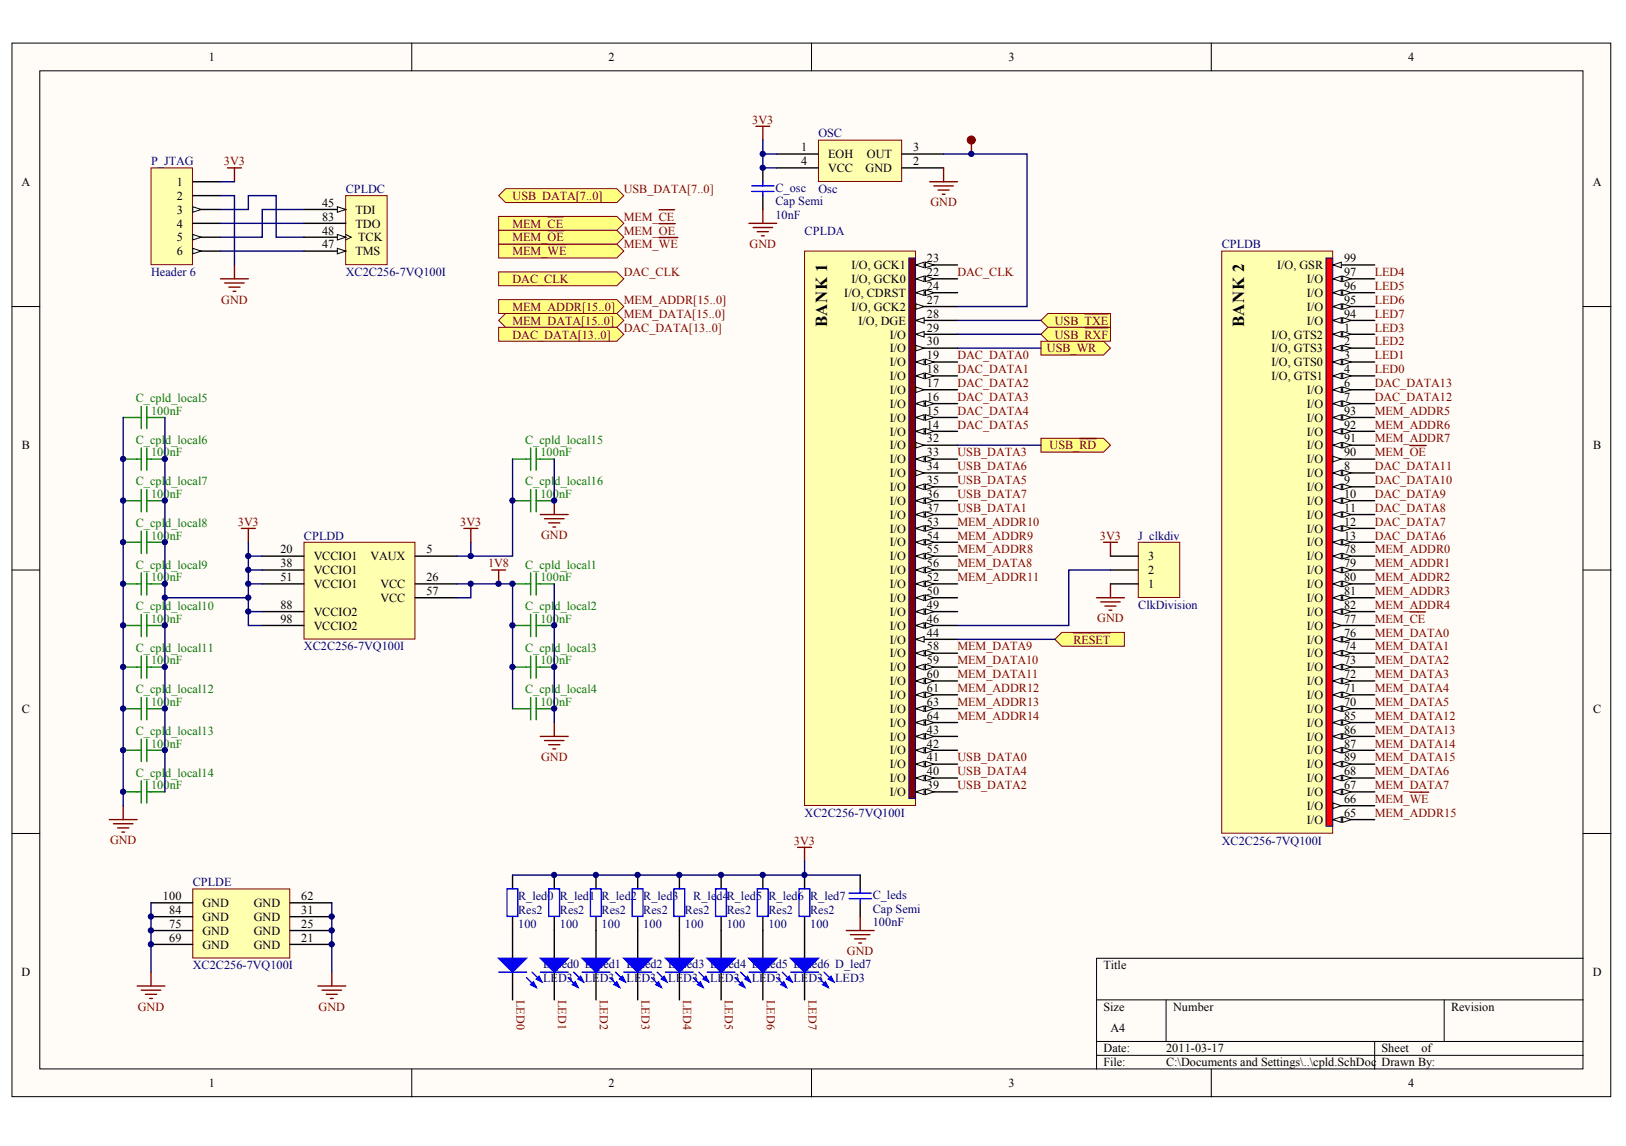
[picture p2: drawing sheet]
<svg xmlns="http://www.w3.org/2000/svg" width="287mm" height="202mm" viewBox="0 0 287 202" stroke-linecap="round" stroke-linejoin="round" font-family="sans-serif">
<defs><g id="words">
<g font-size="3">
<text x="145.9" y="57.7" transform="rotate(-90 145.9 57.7)">BANK 1</text>
<text x="219.5" y="57.7" transform="rotate(-90 219.5 57.7)">BANK 2</text>
</g>
<g font-size="2.2">
<text x="36.8" y="10.8">1</text>
<text x="107.4" y="10.8">2</text>
<text x="177.9" y="10.8">3</text>
<text x="248.4" y="10.8">4</text>
<text x="141.3" y="26.7">1</text>
<text x="141.3" y="29.1">4</text>
<text x="146.1" y="27.9">EOH</text>
<text x="152.9" y="27.9">OUT</text>
<text x="161" y="29.1">2</text>
<text x="161" y="26.7">3</text>
<text x="3.8" y="32.8">A</text>
<text x="31.2" y="32.8">1</text>
<text x="31.2" y="35.2">2</text>
<text x="146.1" y="30.4">VCC</text>
<text x="152.7" y="30.4">GND</text>
<text x="281" y="32.8">A</text>
<text x="31.2" y="37.7">3</text>
<text x="31.2" y="40.1">4</text>
<text x="56.8" y="41.4">48</text>
<text x="56.8" y="36.5">45</text>
<text x="56.8" y="38.9">83</text>
<text x="62.7" y="37.7">TDI</text>
<text x="62.7" y="40.1">TDO</text>
<text x="31.2" y="42.6">5</text>
<text x="31.2" y="45">6</text>
<text x="56.8" y="43.8">47</text>
<text x="62.7" y="45">TMS</text>
<text x="63.2" y="42.6">TCK</text>
<text x="150.2" y="47.5">I/O, GCK1</text>
<text x="163.5" y="46.3">23</text>
<text x="225.3" y="47.5">I/O, GSR</text>
<text x="237.1" y="46.3">99</text>
<text x="148.9" y="52.4">I/O, CDRST</text>
<text x="150.2" y="49.9">I/O, GCK0</text>
<text x="163.5" y="48.7">22</text>
<text x="163.5" y="51.1">24</text>
<text x="163.5" y="53.6">27</text>
<text x="230.5" y="49.9">I/O</text>
<text x="230.5" y="52.4">I/O</text>
<text x="237.1" y="48.7">97</text>
<text x="237.1" y="51.1">96</text>
<text x="237.1" y="53.6">95</text>
<text x="150.2" y="54.8">I/O, GCK2</text>
<text x="151.4" y="57.3">I/O, DGE</text>
<text x="157" y="59.7">I/O</text>
<text x="163.5" y="56">28</text>
<text x="163.5" y="58.5">29</text>
<text x="224.3" y="59.7">I/O, GTS2</text>
<text x="230.5" y="54.8">I/O</text>
<text x="230.5" y="57.3">I/O</text>
<text x="237.1" y="56">94</text>
<text x="237.1" y="58.5">1</text>
<text x="157" y="62.2">I/O</text>
<text x="157" y="64.6">I/O</text>
<text x="163.5" y="60.9">30</text>
<text x="163.5" y="63.4">19</text>
<text x="163.5" y="65.8">18</text>
<text x="224.3" y="62.2">I/O, GTS3</text>
<text x="224.3" y="64.6">I/O, GTS0</text>
<text x="237.1" y="60.9">2</text>
<text x="237.1" y="63.4">3</text>
<text x="237.1" y="65.8">4</text>
<text x="157" y="67">I/O</text>
<text x="157" y="69.5">I/O</text>
<text x="157" y="71.9">I/O</text>
<text x="163.5" y="68.3">17</text>
<text x="163.5" y="70.7">16</text>
<text x="224.3" y="67">I/O, GTS1</text>
<text x="230.5" y="69.5">I/O</text>
<text x="230.5" y="71.9">I/O</text>
<text x="237.1" y="68.3">6</text>
<text x="237.1" y="70.7">7</text>
<text x="157" y="74.4">I/O</text>
<text x="157" y="76.8">I/O</text>
<text x="163.5" y="73.2">15</text>
<text x="163.5" y="75.6">14</text>
<text x="230.5" y="74.4">I/O</text>
<text x="230.5" y="76.8">I/O</text>
<text x="237.1" y="73.2">93</text>
<text x="237.1" y="75.6">92</text>
<text x="3.9" y="79.2">B</text>
<text x="157" y="79.3">I/O</text>
<text x="157" y="81.7">I/O</text>
<text x="163.5" y="78.1">32</text>
<text x="163.5" y="80.5">33</text>
<text x="163.5" y="82.9">34</text>
<text x="230.5" y="79.3">I/O</text>
<text x="230.5" y="81.7">I/O</text>
<text x="237.1" y="78.1">91</text>
<text x="237.1" y="80.5">90</text>
<text x="237.1" y="82.9">8</text>
<text x="281" y="79.2">B</text>
<text x="157" y="84.2">I/O</text>
<text x="157" y="86.6">I/O</text>
<text x="157" y="89.1">I/O</text>
<text x="163.5" y="85.4">35</text>
<text x="163.5" y="87.8">36</text>
<text x="230.5" y="84.2">I/O</text>
<text x="230.5" y="86.6">I/O</text>
<text x="230.5" y="89.1">I/O</text>
<text x="237.1" y="85.4">9</text>
<text x="237.1" y="87.8">10</text>
<text x="157" y="91.5">I/O</text>
<text x="157" y="94">I/O</text>
<text x="163.5" y="90.3">37</text>
<text x="163.5" y="92.7">53</text>
<text x="163.5" y="95.2">54</text>
<text x="230.5" y="91.5">I/O</text>
<text x="230.5" y="94">I/O</text>
<text x="237.1" y="90.3">11</text>
<text x="237.1" y="92.7">12</text>
<text x="237.1" y="95.2">13</text>
<text x="49.4" y="97.6">20</text>
<text x="49.4" y="100.1">38</text>
<text x="55.3" y="98.8">VCCIO1</text>
<text x="55.3" y="101.3">VCCIO1</text>
<text x="65.4" y="98.8">VAUX</text>
<text x="75.2" y="97.6">5</text>
<text x="157" y="96.4">I/O</text>
<text x="157" y="98.8">I/O</text>
<text x="157" y="101.3">I/O</text>
<text x="163.5" y="97.6">55</text>
<text x="163.5" y="100.1">56</text>
<text x="202.5" y="101.3">2</text>
<text x="202.5" y="98.8">3</text>
<text x="230.5" y="96.4">I/O</text>
<text x="230.5" y="98.8">I/O</text>
<text x="230.5" y="101.3">I/O</text>
<text x="237.1" y="97.6">78</text>
<text x="237.1" y="100.1">79</text>
<text x="49.4" y="102.5">51</text>
<text x="49.4" y="107.4">88</text>
<text x="55.3" y="103.7">VCCIO1</text>
<text x="67.1" y="103.7">VCC</text>
<text x="67.1" y="106.2">VCC</text>
<text x="75.2" y="102.5">26</text>
<text x="75.2" y="105">57</text>
<text x="157" y="103.7">I/O</text>
<text x="157" y="106.2">I/O</text>
<text x="163.5" y="102.5">52</text>
<text x="163.5" y="105">50</text>
<text x="163.5" y="107.4">49</text>
<text x="202.5" y="103.7">1</text>
<text x="230.5" y="103.7">I/O</text>
<text x="230.5" y="106.2">I/O</text>
<text x="237.1" y="102.5">80</text>
<text x="237.1" y="105">81</text>
<text x="237.1" y="107.4">82</text>
<text x="49.4" y="109.8">98</text>
<text x="55.3" y="108.6">VCCIO2</text>
<text x="55.3" y="111.1">VCCIO2</text>
<text x="157" y="108.6">I/O</text>
<text x="157" y="111.1">I/O</text>
<text x="157" y="113.5">I/O</text>
<text x="163.5" y="109.8">46</text>
<text x="163.5" y="112.3">44</text>
<text x="230.5" y="108.6">I/O</text>
<text x="230.5" y="111.1">I/O</text>
<text x="230.5" y="113.5">I/O</text>
<text x="237.1" y="109.8">77</text>
<text x="237.1" y="112.3">76</text>
<text x="157" y="116">I/O</text>
<text x="157" y="118.4">I/O</text>
<text x="163.5" y="114.7">58</text>
<text x="163.5" y="117.2">59</text>
<text x="163.5" y="119.6">60</text>
<text x="230.5" y="116">I/O</text>
<text x="230.5" y="118.4">I/O</text>
<text x="237.1" y="114.7">74</text>
<text x="237.1" y="117.2">73</text>
<text x="237.1" y="119.6">72</text>
<text x="3.9" y="125.7">C</text>
<text x="157" y="120.9">I/O</text>
<text x="157" y="123.3">I/O</text>
<text x="157" y="125.7">I/O</text>
<text x="163.5" y="122.1">61</text>
<text x="163.5" y="124.5">63</text>
<text x="230.5" y="120.9">I/O</text>
<text x="230.5" y="123.3">I/O</text>
<text x="230.5" y="125.7">I/O</text>
<text x="237.1" y="122.1">71</text>
<text x="237.1" y="124.5">70</text>
<text x="281" y="125.7">C</text>
<text x="157" y="128.2">I/O</text>
<text x="157" y="130.6">I/O</text>
<text x="163.5" y="127">64</text>
<text x="163.5" y="129.4">43</text>
<text x="163.5" y="131.9">42</text>
<text x="230.5" y="128.2">I/O</text>
<text x="230.5" y="130.6">I/O</text>
<text x="237.1" y="127">85</text>
<text x="237.1" y="129.4">86</text>
<text x="237.1" y="131.9">87</text>
<text x="157" y="133.1">I/O</text>
<text x="157" y="135.5">I/O</text>
<text x="157" y="138">I/O</text>
<text x="163.5" y="134.3">41</text>
<text x="163.5" y="136.8">40</text>
<text x="230.5" y="133.1">I/O</text>
<text x="230.5" y="135.5">I/O</text>
<text x="230.5" y="138">I/O</text>
<text x="237.1" y="134.3">89</text>
<text x="237.1" y="136.8">68</text>
<text x="157" y="140.4">I/O</text>
<text x="163.5" y="139.2">39</text>
<text x="230.5" y="140.4">I/O</text>
<text x="230.5" y="142.9">I/O</text>
<text x="237.1" y="139.2">67</text>
<text x="237.1" y="141.6">66</text>
<text x="230.5" y="145.3">I/O</text>
<text x="237.1" y="144.1">65</text>
<text x="28.7" y="158.8">100</text>
<text x="29.8" y="161.2">84</text>
<text x="35.7" y="160">GND</text>
<text x="44.8" y="160">GND</text>
<text x="53.1" y="161.2">31</text>
<text x="53.1" y="158.8">62</text>
<text x="29.8" y="166.1">69</text>
<text x="29.8" y="163.7">75</text>
<text x="35.7" y="167.3">GND</text>
<text x="35.7" y="164.9">GND</text>
<text x="35.7" y="162.4">GND</text>
<text x="44.8" y="167.3">GND</text>
<text x="44.8" y="164.9">GND</text>
<text x="44.8" y="162.4">GND</text>
<text x="53.1" y="166.1">21</text>
<text x="53.1" y="163.7">25</text>
<text x="3.8" y="172.2">D</text>
<text x="194.6" y="170.9">Title</text>
<text x="280.9" y="172.2">D</text>
<text x="194.6" y="178.3">Size</text>
<text x="206.9" y="178.3">Number</text>
<text x="256" y="178.3">Revision</text>
<text x="194.6" y="185.6">Date:</text>
<text x="195.9" y="182">A4</text>
<text x="205.7" y="185.6">2011-03-17</text>
<text x="243.7" y="185.6">Sheet</text>
<text x="250.7" y="185.6">of</text>
<text x="36.8" y="191.8">1</text>
<text x="107.4" y="191.8">2</text>
<text x="177.9" y="191.8">3</text>
<text x="194.6" y="188.1">File:</text>
<text x="205.7" y="188.1">C:\Documents and Settings\..\cpld.SchDoc</text>
<text x="243.7" y="188.1">Drawn By:</text>
<text x="248.4" y="191.8">4</text>
</g>
<g font-size="2.2" fill="#800000">
<text x="132.7" y="21.8">3V3</text>
<text x="39.5" y="29.1">3V3</text>
<text x="90.4" y="35.2">USB_DATA[7..0]</text>
<text x="110" y="34">USB_DATA[7..0]</text>
<text x="90.4" y="40.1">MEM_CE</text>
<text x="110" y="38.9">MEM_CE</text>
<text x="110" y="41.4">MEM_OE</text>
<text x="164.1" y="36.4">GND</text>
<text x="90.4" y="45">MEM_WE</text>
<text x="90.4" y="42.6">MEM_OE</text>
<text x="110" y="43.8">MEM_WE</text>
<text x="132.2" y="43.8">GND</text>
<text x="39" y="53.5">GND</text>
<text x="90.4" y="49.9">DAC_CLK</text>
<text x="110" y="48.7">DAC_CLK</text>
<text x="110" y="53.6">MEM_ADDR[15..0]</text>
<text x="168.9" y="48.7">DAC_CLK</text>
<text x="242.5" y="48.7">LED4</text>
<text x="242.5" y="51.1">LED5</text>
<text x="242.5" y="53.6">LED6</text>
<text x="90.4" y="57.3">MEM_DATA[15..0]</text>
<text x="90.4" y="59.7">DAC_DATA[13..0]</text>
<text x="90.4" y="54.8">MEM_ADDR[15..0]</text>
<text x="110" y="56">MEM_DATA[15..0]</text>
<text x="110" y="58.5">DAC_DATA[13..0]</text>
<text x="186.1" y="57.3">USB_TXE</text>
<text x="186.1" y="59.7">USB_RXF</text>
<text x="242.5" y="58.5">LED3</text>
<text x="242.5" y="56">LED7</text>
<text x="168.9" y="63.4">DAC_DATA0</text>
<text x="168.9" y="65.8">DAC_DATA1</text>
<text x="184.7" y="62.2">USB_WR</text>
<text x="242.5" y="65.8">LED0</text>
<text x="242.5" y="63.4">LED1</text>
<text x="242.5" y="60.9">LED2</text>
<text x="168.9" y="68.3">DAC_DATA2</text>
<text x="168.9" y="70.7">DAC_DATA3</text>
<text x="242.5" y="70.7">DAC_DATA12</text>
<text x="242.5" y="68.3">DAC_DATA13</text>
<text x="168.9" y="73.2">DAC_DATA4</text>
<text x="168.9" y="75.6">DAC_DATA5</text>
<text x="242.5" y="75.6">MEM_ADDR6</text>
<text x="242.5" y="73.2">MEM_ADDR5</text>
<text x="168.9" y="80.5">USB_DATA3</text>
<text x="168.9" y="82.9">USB_DATA6</text>
<text x="185.1" y="79.3">USB_RD</text>
<text x="242.5" y="78.1">MEM_ADDR7</text>
<text x="242.5" y="80.5">MEM_OE</text>
<text x="242.5" y="82.9">DAC_DATA11</text>
<text x="168.9" y="85.4">USB_DATA5</text>
<text x="168.9" y="87.8">USB_DATA7</text>
<text x="242.5" y="87.8">DAC_DATA9</text>
<text x="242.5" y="85.4">DAC_DATA10</text>
<text x="41.9" y="92.7">3V3</text>
<text x="81.2" y="92.7">3V3</text>
<text x="95.4" y="95.1">GND</text>
<text x="168.9" y="95.2">MEM_ADDR9</text>
<text x="168.9" y="92.7">MEM_ADDR10</text>
<text x="168.9" y="90.3">USB_DATA1</text>
<text x="194" y="95.2">3V3</text>
<text x="242.5" y="92.7">DAC_DATA7</text>
<text x="242.5" y="90.3">DAC_DATA8</text>
<text x="242.5" y="95.2">DAC_DATA6</text>
<text x="86.1" y="100.1">1V8</text>
<text x="168.9" y="97.6">MEM_ADDR8</text>
<text x="168.9" y="100.1">MEM_DATA8</text>
<text x="242.5" y="100.1">MEM_ADDR1</text>
<text x="242.5" y="97.6">MEM_ADDR0</text>
<text x="168.9" y="102.5">MEM_ADDR11</text>
<text x="242.5" y="107.4">MEM_ADDR4</text>
<text x="242.5" y="105">MEM_ADDR3</text>
<text x="242.5" y="102.5">MEM_ADDR2</text>
<text x="189.3" y="113.5">RESET</text>
<text x="193.5" y="109.8">GND</text>
<text x="242.5" y="109.8">MEM_CE</text>
<text x="242.5" y="112.3">MEM_DATA0</text>
<text x="168.9" y="114.7">MEM_DATA9</text>
<text x="168.9" y="117.2">MEM_DATA10</text>
<text x="168.9" y="119.6">MEM_DATA11</text>
<text x="242.5" y="114.7">MEM_DATA1</text>
<text x="242.5" y="117.2">MEM_DATA2</text>
<text x="242.5" y="119.6">MEM_DATA3</text>
<text x="168.9" y="122.1">MEM_ADDR12</text>
<text x="168.9" y="124.5">MEM_ADDR13</text>
<text x="242.5" y="122.1">MEM_DATA4</text>
<text x="242.5" y="124.5">MEM_DATA5</text>
<text x="168.9" y="127">MEM_ADDR14</text>
<text x="242.5" y="129.4">MEM_DATA13</text>
<text x="242.5" y="131.9">MEM_DATA14</text>
<text x="242.5" y="127">MEM_DATA12</text>
<text x="95.4" y="134.3">GND</text>
<text x="168.9" y="134.3">USB_DATA0</text>
<text x="168.9" y="136.8">USB_DATA4</text>
<text x="242.5" y="136.8">MEM_DATA6</text>
<text x="242.5" y="134.3">MEM_DATA15</text>
<text x="168.9" y="139.2">USB_DATA2</text>
<text x="242.5" y="141.6">MEM_WE</text>
<text x="242.5" y="139.2">MEM_DATA7</text>
<text x="19.4" y="148.9">GND</text>
<text x="140.1" y="149">3V3</text>
<text x="242.5" y="144.1">MEM_ADDR15</text>
<text x="149.4" y="168.5">GND</text>
<text x="24.3" y="178.3">GND</text>
<text x="56.2" y="178.3">GND</text>
</g>
<g font-size="2.2" fill="#000080">
<text x="26.6" y="29.1">P_JTAG</text>
<text x="144.4" y="24.2">OSC</text>
<text x="61" y="34">CPLDC</text>
<text x="136.8" y="33.8">C_osc</text>
<text x="144.4" y="34">Osc</text>
<text x="136.8" y="38.7">10nF</text>
<text x="136.8" y="36.2">Cap Semi</text>
<text x="141.9" y="41.4">CPLDA</text>
<text x="215.5" y="43.8">CPLDB</text>
<text x="26.6" y="48.7">Header 6</text>
<text x="61" y="48.7">XC2C256-7VQ100I</text>
<text x="53.6" y="95.2">CPLDD</text>
<text x="200.8" y="95.2">J_clkdiv</text>
<text x="200.8" y="107.4">ClkDivision</text>
<text x="53.6" y="114.7">XC2C256-7VQ100I</text>
<text x="141.9" y="144.1">XC2C256-7VQ100I</text>
<text x="215.5" y="149">XC2C256-7VQ100I</text>
<text x="34" y="156.3">CPLDE</text>
<text x="91.4" y="158.8">R_led0</text>
<text x="91.4" y="161.2">Res2</text>
<text x="98.7" y="158.8">R_led1</text>
<text x="98.7" y="161.2">Res2</text>
<text x="106.1" y="158.8">R_led2</text>
<text x="106.1" y="161.2">Res2</text>
<text x="113.5" y="158.8">R_led3</text>
<text x="113.5" y="161.2">Res2</text>
<text x="120.8" y="161.2">Res2</text>
<text x="122.3" y="158.8">R_le</text>
<text x="126.4" y="158.8">d4</text>
<text x="128.2" y="158.8">R_led5</text>
<text x="128.2" y="161.2">Res2</text>
<text x="135.5" y="158.8">R_led6</text>
<text x="135.5" y="161.2">Res2</text>
<text x="142.9" y="158.8">R_led7</text>
<text x="142.9" y="161.2">Res2</text>
<text x="153.9" y="158.5">C_leds</text>
<text x="153.9" y="161">Cap Semi</text>
<text x="91.4" y="163.7">100</text>
<text x="98.7" y="163.7">100</text>
<text x="106.1" y="163.7">100</text>
<text x="113.5" y="163.7">100</text>
<text x="120.8" y="163.7">100</text>
<text x="128.2" y="163.7">100</text>
<text x="135.5" y="163.7">100</text>
<text x="142.9" y="163.7">100</text>
<text x="153.9" y="163.4">100nF</text>
<text x="34" y="171">XC2C256-7VQ100I</text>
<text x="95.8" y="170.8">D_led0 D_led1 D_led2 D_led3 D_led4 D_led5 D_led6 D_led7</text>
<text x="95.8" y="173.2">LED3</text>
<text x="103.2" y="173.2">LED3</text>
<text x="110.5" y="173.2">LED3</text>
<text x="117.9" y="173.2">LED3</text>
<text x="125.2" y="173.2">LED3</text>
<text x="132.6" y="173.2">LED3</text>
<text x="140" y="173.2">LED3</text>
<text x="147.3" y="173.2">LED3</text>
</g>
<g font-size="2.2" fill="#008000">
<text x="23.9" y="71">C_cpld_local5</text>
<text x="26.6" y="73.2">100nF</text>
<text x="23.9" y="78.3">C_cpld_local6</text>
<text x="26.6" y="80.5">100nF</text>
<text x="92.6" y="78.3">C_cpld_local15</text>
<text x="95.3" y="80.5">100nF</text>
<text x="23.9" y="85.6">C_cpld_local7</text>
<text x="26.6" y="87.8">100nF</text>
<text x="92.6" y="85.6">C_cpld_local16</text>
<text x="95.3" y="87.8">100nF</text>
<text x="23.9" y="93">C_cpld_local8</text>
<text x="26.6" y="95.2">100nF</text>
<text x="23.9" y="100.3">C_cpld_local9</text>
<text x="92.6" y="100.3">C_cpld_local1</text>
<text x="23.9" y="107.6">C_cpld_local10</text>
<text x="26.6" y="102.5">100nF</text>
<text x="92.6" y="107.6">C_cpld_local2</text>
<text x="95.3" y="102.5">100nF</text>
<text x="26.6" y="109.8">100nF</text>
<text x="95.3" y="109.8">100nF</text>
<text x="23.9" y="115">C_cpld_local11</text>
<text x="26.6" y="117.2">100nF</text>
<text x="92.6" y="115">C_cpld_local3</text>
<text x="95.3" y="117.2">100nF</text>
<text x="23.9" y="122.3">C_cpld_local12</text>
<text x="26.6" y="124.5">100nF</text>
<text x="92.6" y="122.3">C_cpld_local4</text>
<text x="95.3" y="124.5">100nF</text>
<text x="23.9" y="129.7">C_cpld_local13</text>
<text x="26.6" y="131.9">100nF</text>
<text x="23.9" y="137">C_cpld_local14</text>
<text x="26.6" y="139.2">100nF</text>
</g>
<g font-size="2.1" fill="#800000">
<text x="91.1" y="176.4" transform="rotate(90 91.1 176.4)">LED0</text>
<text x="98.4" y="176.4" transform="rotate(90 98.4 176.4)">LED1</text>
<text x="105.8" y="176.4" transform="rotate(90 105.8 176.4)">LED2</text>
<text x="113.2" y="176.4" transform="rotate(90 113.2 176.4)">LED3</text>
<text x="120.5" y="176.4" transform="rotate(90 120.5 176.4)">LED4</text>
<text x="127.9" y="176.4" transform="rotate(90 127.9 176.4)">LED5</text>
<text x="135.2" y="176.4" transform="rotate(90 135.2 176.4)">LED6</text>
<text x="142.6" y="176.4" transform="rotate(90 142.6 176.4)">LED7</text>
</g>
</g></defs>
<g fill="#fffcf8" stroke="#000" stroke-width=".18">
<path d="M2.1 7.6h282v185.8h-282z"/>
<path d="M7 12.5h272.2v176h-272.2z"/>
</g>
<g fill="none" stroke="#000" stroke-width=".18">
<path d="M72.6 7.6v4.9M143.1 7.6v4.9M213.7 7.6v4.9M2.1 54.1h4.9M279.3 54.1h4.9M2.1 100.5h4.9M279.3 100.5h4.9M2.1 147h4.9M279.3 147h4.9M193.4 176.4h85.9M205.7 176.4v7.3M254.7 176.4v7.3"/>
<path d="M279.3 169h-85.9v19.6M72.6 188.6v4.9M143.1 188.6v4.9M193.4 183.7h85.9M193.4 186.2h85.9M213.7 188.6v4.9M242.5 183.7v4.9"/>
</g>
<path d="M141.9 44.3h19.6v97.8h-19.6z" fill="#ffffb0" stroke="#800000" stroke-width=".18"/>
<path d="M160.3 45.5h1.2v95.4h-1.2z" fill="#800000" stroke="#000080" stroke-width=".18"/>
<path d="M161.5 46.7h7.4" fill="none" stroke="#000" stroke-width=".25"/>
<g fill="#fffcf8" stroke="#000" stroke-width=".18">
<path d="M161.5 46.7l1.5-.5v1z"/>
<path d="M163.3 46.2l1.4 .5-1.4 .5z"/>
</g>
<path d="M161.5 49.2h7.4" fill="none" stroke="#000" stroke-width=".25"/>
<g fill="#fffcf8" stroke="#000" stroke-width=".18">
<path d="M161.5 49.2l1.5-.5v1z"/>
<path d="M163.3 48.7l1.4 .5-1.4 .5z"/>
</g>
<path d="M161.5 51.6h7.4" fill="none" stroke="#000" stroke-width=".25"/>
<g fill="#fffcf8" stroke="#000" stroke-width=".18">
<path d="M161.5 51.6l1.5-.5v1z"/>
<path d="M163.3 51.1l1.4 .5-1.4 .5z"/>
</g>
<path d="M161.5 54.1h7.4" fill="none" stroke="#000" stroke-width=".25"/>
<path d="M161.5 53.6l1.5 .5-1.5 .5z" fill="#fffcf8" stroke="#000" stroke-width=".18"/>
<path d="M161.5 56.5h7.4" fill="none" stroke="#000" stroke-width=".25"/>
<path d="M161.5 56.5l1.5-.5v1z" fill="#fffcf8" stroke="#000" stroke-width=".18"/>
<path d="M161.5 59h7.4" fill="none" stroke="#000" stroke-width=".25"/>
<path d="M161.5 59l1.5-.5v1z" fill="#fffcf8" stroke="#000" stroke-width=".18"/>
<path d="M161.5 61.4h7.4" fill="none" stroke="#000" stroke-width=".25"/>
<path d="M161.5 60.9l1.5 .5-1.5 .5z" fill="#fffcf8" stroke="#000" stroke-width=".18"/>
<path d="M161.5 63.9h7.4" fill="none" stroke="#000" stroke-width=".25"/>
<g fill="#fffcf8" stroke="#000" stroke-width=".18">
<path d="M161.5 63.9l1.5-.5v.9z"/>
<path d="M163.3 63.4l1.4 .5-1.4 .4z"/>
</g>
<path d="M161.5 66.3h7.4" fill="none" stroke="#000" stroke-width=".25"/>
<g fill="#fffcf8" stroke="#000" stroke-width=".18">
<path d="M161.5 66.3l1.5-.5v1z"/>
<path d="M163.3 65.8l1.4 .5-1.4 .5z"/>
</g>
<path d="M161.5 68.7h7.4" fill="none" stroke="#000" stroke-width=".25"/>
<path d="M161.5 68.3l1.5 .4-1.5 .5z" fill="#fffcf8" stroke="#000" stroke-width=".18"/>
<path d="M161.5 71.2h7.4" fill="none" stroke="#000" stroke-width=".25"/>
<g fill="#fffcf8" stroke="#000" stroke-width=".18">
<path d="M161.5 71.2l1.5-.5v1z"/>
<path d="M163.3 70.7l1.4 .5-1.4 .5z"/>
</g>
<path d="M161.5 73.6h7.4" fill="none" stroke="#000" stroke-width=".25"/>
<g fill="#fffcf8" stroke="#000" stroke-width=".18">
<path d="M161.5 73.6l1.5-.4v.9z"/>
<path d="M163.3 73.2l1.4 .4-1.4 .5z"/>
</g>
<path d="M161.5 76.1h7.4" fill="none" stroke="#000" stroke-width=".25"/>
<g fill="#fffcf8" stroke="#000" stroke-width=".18">
<path d="M161.5 76.1l1.5-.5v1z"/>
<path d="M163.3 75.6l1.4 .5-1.4 .5z"/>
</g>
<path d="M161.5 78.5h7.4" fill="none" stroke="#000" stroke-width=".25"/>
<path d="M161.5 78l1.5 .5-1.5 .5z" fill="#fffcf8" stroke="#000" stroke-width=".18"/>
<path d="M161.5 81h7.4" fill="none" stroke="#000" stroke-width=".25"/>
<g fill="#fffcf8" stroke="#000" stroke-width=".18">
<path d="M161.5 81l1.5-.5v1z"/>
<path d="M163.3 80.5l1.4 .5-1.4 .5z"/>
</g>
<path d="M161.5 83.4h7.4" fill="none" stroke="#000" stroke-width=".25"/>
<path d="M161.5 82.9l1.5 .5-1.5 .5z" fill="#fffcf8" stroke="#000" stroke-width=".18"/>
<path d="M161.5 85.9h7.4" fill="none" stroke="#000" stroke-width=".25"/>
<g fill="#fffcf8" stroke="#000" stroke-width=".18">
<path d="M161.5 85.9l1.5-.5v1z"/>
<path d="M163.3 85.4l1.4 .5-1.4 .5z"/>
</g>
<path d="M161.5 88.3h7.4" fill="none" stroke="#000" stroke-width=".25"/>
<g fill="#fffcf8" stroke="#000" stroke-width=".18">
<path d="M161.5 88.3l1.5-.5v1z"/>
<path d="M163.3 87.8l1.4 .5-1.4 .5z"/>
</g>
<path d="M161.5 90.8h7.4" fill="none" stroke="#000" stroke-width=".25"/>
<g fill="#fffcf8" stroke="#000" stroke-width=".18">
<path d="M161.5 90.8l1.5-.5v.9z"/>
<path d="M163.3 90.3l1.4 .5-1.4 .4z"/>
</g>
<path d="M161.5 93.2h7.4" fill="none" stroke="#000" stroke-width=".25"/>
<g fill="#fffcf8" stroke="#000" stroke-width=".18">
<path d="M161.5 93.2l1.5-.5v1z"/>
<path d="M163.3 92.7l1.4 .5-1.4 .5z"/>
</g>
<path d="M161.5 95.7h7.4" fill="none" stroke="#000" stroke-width=".25"/>
<g fill="#fffcf8" stroke="#000" stroke-width=".18">
<path d="M161.5 95.7l1.5-.5v.9z"/>
<path d="M163.3 95.2l1.4 .5-1.4 .4z"/>
</g>
<path d="M161.5 98.1h7.4" fill="none" stroke="#000" stroke-width=".25"/>
<g fill="#fffcf8" stroke="#000" stroke-width=".18">
<path d="M161.5 98.1l1.5-.5v1z"/>
<path d="M163.3 97.6l1.4 .5-1.4 .5z"/>
</g>
<path d="M161.5 100.5h7.4" fill="none" stroke="#000" stroke-width=".25"/>
<g fill="#fffcf8" stroke="#000" stroke-width=".18">
<path d="M161.5 100.5l1.5-.4v.9z"/>
<path d="M163.3 100.1l1.4 .4-1.4 .5z"/>
</g>
<path d="M161.5 103h7.4" fill="none" stroke="#000" stroke-width=".25"/>
<g fill="#fffcf8" stroke="#000" stroke-width=".18">
<path d="M161.5 103l1.5-.5v1z"/>
<path d="M163.3 102.5l1.4 .5-1.4 .5z"/>
</g>
<path d="M161.5 105.4h7.4" fill="none" stroke="#000" stroke-width=".25"/>
<g fill="#fffcf8" stroke="#000" stroke-width=".18">
<path d="M161.5 105.4l1.5-.5v1z"/>
<path d="M163.3 104.9l1.4 .5-1.4 .5z"/>
</g>
<path d="M161.5 107.9h7.4" fill="none" stroke="#000" stroke-width=".25"/>
<g fill="#fffcf8" stroke="#000" stroke-width=".18">
<path d="M161.5 107.9l1.5-.5v1z"/>
<path d="M163.3 107.4l1.4 .5-1.4 .5z"/>
</g>
<path d="M161.5 110.3h7.4" fill="none" stroke="#000" stroke-width=".25"/>
<g fill="#fffcf8" stroke="#000" stroke-width=".18">
<path d="M161.5 110.3l1.5-.5v1z"/>
<path d="M163.3 109.8l1.4 .5-1.4 .5z"/>
</g>
<path d="M161.5 112.8h7.4" fill="none" stroke="#000" stroke-width=".25"/>
<path d="M161.5 112.8l1.5-.5v1z" fill="#fffcf8" stroke="#000" stroke-width=".18"/>
<path d="M161.5 115.2h7.4" fill="none" stroke="#000" stroke-width=".25"/>
<g fill="#fffcf8" stroke="#000" stroke-width=".18">
<path d="M161.5 115.2l1.5-.5v1z"/>
<path d="M163.3 114.7l1.4 .5-1.4 .5z"/>
</g>
<path d="M161.5 117.7h7.4" fill="none" stroke="#000" stroke-width=".25"/>
<g fill="#fffcf8" stroke="#000" stroke-width=".18">
<path d="M161.5 117.7l1.5-.5v1z"/>
<path d="M163.3 117.2l1.4 .5-1.4 .5z"/>
</g>
<path d="M161.5 120.1h7.4" fill="none" stroke="#000" stroke-width=".25"/>
<g fill="#fffcf8" stroke="#000" stroke-width=".18">
<path d="M161.5 120.1l1.5-.5v1z"/>
<path d="M163.3 119.6l1.4 .5-1.4 .5z"/>
</g>
<path d="M161.5 122.6h7.4" fill="none" stroke="#000" stroke-width=".25"/>
<g fill="#fffcf8" stroke="#000" stroke-width=".18">
<path d="M161.5 122.6l1.5-.5v.9z"/>
<path d="M163.3 122.1l1.4 .5-1.4 .4z"/>
</g>
<path d="M161.5 125h7.4" fill="none" stroke="#000" stroke-width=".25"/>
<g fill="#fffcf8" stroke="#000" stroke-width=".18">
<path d="M161.5 125l1.5-.5v1z"/>
<path d="M163.3 124.5l1.4 .5-1.4 .5z"/>
</g>
<path d="M161.5 127.4h7.4" fill="none" stroke="#000" stroke-width=".25"/>
<g fill="#fffcf8" stroke="#000" stroke-width=".18">
<path d="M161.5 127.4l1.5-.4v.9z"/>
<path d="M163.3 127l1.4 .4-1.4 .5z"/>
</g>
<path d="M161.5 129.9h7.4" fill="none" stroke="#000" stroke-width=".25"/>
<g fill="#fffcf8" stroke="#000" stroke-width=".18">
<path d="M161.5 129.9l1.5-.5v1z"/>
<path d="M163.3 129.4l1.4 .5-1.4 .5z"/>
</g>
<path d="M161.5 132.3h7.4" fill="none" stroke="#000" stroke-width=".25"/>
<g fill="#fffcf8" stroke="#000" stroke-width=".18">
<path d="M161.5 132.3l1.5-.4v.9z"/>
<path d="M163.3 131.9l1.4 .4-1.4 .5z"/>
</g>
<path d="M161.5 134.8h7.4" fill="none" stroke="#000" stroke-width=".25"/>
<g fill="#fffcf8" stroke="#000" stroke-width=".18">
<path d="M161.5 134.8l1.5-.5v1z"/>
<path d="M163.3 134.3l1.4 .5-1.4 .5z"/>
</g>
<path d="M161.5 137.2h7.4" fill="none" stroke="#000" stroke-width=".25"/>
<g fill="#fffcf8" stroke="#000" stroke-width=".18">
<path d="M161.5 137.2l1.5-.5v1z"/>
<path d="M163.3 136.7l1.4 .5-1.4 .5z"/>
</g>
<path d="M161.5 139.7h7.4" fill="none" stroke="#000" stroke-width=".25"/>
<g fill="#fffcf8" stroke="#000" stroke-width=".18">
<path d="M161.5 139.7l1.5-.5v1z"/>
<path d="M163.3 139.2l1.4 .5-1.4 .5z"/>
</g>
<path d="M215.5 44.3h19.6v102.7h-19.6z" fill="#ffffb0" stroke="#800000" stroke-width=".18"/>
<path d="M233.9 45.5h1.2v100.2h-1.2z" fill="#f00" stroke="#000080" stroke-width=".18"/>
<path d="M235.1 46.7h7.4" fill="none" stroke="#000" stroke-width=".25"/>
<path d="M235.1 46.7l1.5-.5v1z" fill="#fffcf8" stroke="#000" stroke-width=".18"/>
<path d="M235.1 49.2h7.4" fill="none" stroke="#000" stroke-width=".25"/>
<g fill="#fffcf8" stroke="#000" stroke-width=".18">
<path d="M235.1 49.2l1.5-.5v1z"/>
<path d="M236.8 48.7l1.5 .5-1.5 .5z"/>
</g>
<path d="M235.1 51.6h7.4" fill="none" stroke="#000" stroke-width=".25"/>
<g fill="#fffcf8" stroke="#000" stroke-width=".18">
<path d="M235.1 51.6l1.5-.5v1z"/>
<path d="M236.8 51.1l1.5 .5-1.5 .5z"/>
</g>
<path d="M235.1 54.1h7.4" fill="none" stroke="#000" stroke-width=".25"/>
<g fill="#fffcf8" stroke="#000" stroke-width=".18">
<path d="M235.1 54.1l1.5-.5v1z"/>
<path d="M236.8 53.6l1.5 .5-1.5 .5z"/>
</g>
<path d="M235.1 56.5h7.4" fill="none" stroke="#000" stroke-width=".25"/>
<g fill="#fffcf8" stroke="#000" stroke-width=".18">
<path d="M235.1 56.5l1.5-.5v1z"/>
<path d="M236.8 56l1.5 .5-1.5 .5z"/>
</g>
<path d="M235.1 59h7.4" fill="none" stroke="#000" stroke-width=".25"/>
<g fill="#fffcf8" stroke="#000" stroke-width=".18">
<path d="M235.1 59l1.5-.5v1z"/>
<path d="M236.8 58.5l1.5 .5-1.5 .5z"/>
</g>
<path d="M235.1 61.4h7.4" fill="none" stroke="#000" stroke-width=".25"/>
<g fill="#fffcf8" stroke="#000" stroke-width=".18">
<path d="M235.1 61.4l1.5-.5v1z"/>
<path d="M236.8 60.9l1.5 .5-1.5 .5z"/>
</g>
<path d="M235.1 63.9h7.4" fill="none" stroke="#000" stroke-width=".25"/>
<g fill="#fffcf8" stroke="#000" stroke-width=".18">
<path d="M235.1 63.9l1.5-.5v.9z"/>
<path d="M236.8 63.4l1.5 .5-1.5 .4z"/>
</g>
<path d="M235.1 66.3h7.4" fill="none" stroke="#000" stroke-width=".25"/>
<g fill="#fffcf8" stroke="#000" stroke-width=".18">
<path d="M235.1 66.3l1.5-.5v1z"/>
<path d="M236.8 65.8l1.5 .5-1.5 .5z"/>
</g>
<path d="M235.1 68.7h7.4" fill="none" stroke="#000" stroke-width=".25"/>
<g fill="#fffcf8" stroke="#000" stroke-width=".18">
<path d="M235.1 68.7l1.5-.4v.9z"/>
<path d="M236.8 68.3l1.5 .4-1.5 .5z"/>
</g>
<path d="M235.1 71.2h7.4" fill="none" stroke="#000" stroke-width=".25"/>
<g fill="#fffcf8" stroke="#000" stroke-width=".18">
<path d="M235.1 71.2l1.5-.5v1z"/>
<path d="M236.8 70.7l1.5 .5-1.5 .5z"/>
</g>
<path d="M235.1 73.6h7.4" fill="none" stroke="#000" stroke-width=".25"/>
<g fill="#fffcf8" stroke="#000" stroke-width=".18">
<path d="M235.1 73.6l1.5-.4v.9z"/>
<path d="M236.8 73.2l1.5 .4-1.5 .5z"/>
</g>
<path d="M235.1 76.1h7.4" fill="none" stroke="#000" stroke-width=".25"/>
<g fill="#fffcf8" stroke="#000" stroke-width=".18">
<path d="M235.1 76.1l1.5-.5v1z"/>
<path d="M236.8 75.6l1.5 .5-1.5 .5z"/>
</g>
<path d="M235.1 78.5h7.4" fill="none" stroke="#000" stroke-width=".25"/>
<g fill="#fffcf8" stroke="#000" stroke-width=".18">
<path d="M235.1 78.5l1.5-.5v1z"/>
<path d="M236.8 78l1.5 .5-1.5 .5z"/>
</g>
<path d="M235.1 81h7.4" fill="none" stroke="#000" stroke-width=".25"/>
<path d="M235.1 80.5l1.5 .5-1.5 .5z" fill="#fffcf8" stroke="#000" stroke-width=".18"/>
<path d="M235.1 83.4h7.4" fill="none" stroke="#000" stroke-width=".25"/>
<g fill="#fffcf8" stroke="#000" stroke-width=".18">
<path d="M235.1 83.4l1.5-.5v1z"/>
<path d="M236.8 82.9l1.5 .5-1.5 .5z"/>
</g>
<path d="M235.1 85.9h7.4" fill="none" stroke="#000" stroke-width=".25"/>
<g fill="#fffcf8" stroke="#000" stroke-width=".18">
<path d="M235.1 85.9l1.5-.5v1z"/>
<path d="M236.8 85.4l1.5 .5-1.5 .5z"/>
</g>
<path d="M235.1 88.3h7.4" fill="none" stroke="#000" stroke-width=".25"/>
<g fill="#fffcf8" stroke="#000" stroke-width=".18">
<path d="M235.1 88.3l1.5-.5v1z"/>
<path d="M236.8 87.8l1.5 .5-1.5 .5z"/>
</g>
<path d="M235.1 90.8h7.4" fill="none" stroke="#000" stroke-width=".25"/>
<g fill="#fffcf8" stroke="#000" stroke-width=".18">
<path d="M235.1 90.8l1.5-.5v.9z"/>
<path d="M236.8 90.3l1.5 .5-1.5 .4z"/>
</g>
<path d="M235.1 93.2h7.4" fill="none" stroke="#000" stroke-width=".25"/>
<g fill="#fffcf8" stroke="#000" stroke-width=".18">
<path d="M235.1 93.2l1.5-.5v1z"/>
<path d="M236.8 92.7l1.5 .5-1.5 .5z"/>
</g>
<path d="M235.1 95.7h7.4" fill="none" stroke="#000" stroke-width=".25"/>
<g fill="#fffcf8" stroke="#000" stroke-width=".18">
<path d="M235.1 95.7l1.5-.5v.9z"/>
<path d="M236.8 95.2l1.5 .5-1.5 .4z"/>
</g>
<path d="M235.1 98.1h7.4" fill="none" stroke="#000" stroke-width=".25"/>
<g fill="#fffcf8" stroke="#000" stroke-width=".18">
<path d="M235.1 98.1l1.5-.5v1z"/>
<path d="M236.8 97.6l1.5 .5-1.5 .5z"/>
</g>
<path d="M235.1 100.5h7.4" fill="none" stroke="#000" stroke-width=".25"/>
<g fill="#fffcf8" stroke="#000" stroke-width=".18">
<path d="M235.1 100.5l1.5-.4v.9z"/>
<path d="M236.8 100.1l1.5 .4-1.5 .5z"/>
</g>
<path d="M235.1 103h7.4" fill="none" stroke="#000" stroke-width=".25"/>
<g fill="#fffcf8" stroke="#000" stroke-width=".18">
<path d="M235.1 103l1.5-.5v1z"/>
<path d="M236.8 102.5l1.5 .5-1.5 .5z"/>
</g>
<path d="M235.1 105.4h7.4" fill="none" stroke="#000" stroke-width=".25"/>
<g fill="#fffcf8" stroke="#000" stroke-width=".18">
<path d="M235.1 105.4l1.5-.5v1z"/>
<path d="M236.8 104.9l1.5 .5-1.5 .5z"/>
</g>
<path d="M235.1 107.9h7.4" fill="none" stroke="#000" stroke-width=".25"/>
<g fill="#fffcf8" stroke="#000" stroke-width=".18">
<path d="M235.1 107.9l1.5-.5v1z"/>
<path d="M236.8 107.4l1.5 .5-1.5 .5z"/>
</g>
<path d="M235.1 110.3h7.4" fill="none" stroke="#000" stroke-width=".25"/>
<path d="M235.1 109.8l1.5 .5-1.5 .5z" fill="#fffcf8" stroke="#000" stroke-width=".18"/>
<path d="M235.1 112.8h7.4" fill="none" stroke="#000" stroke-width=".25"/>
<g fill="#fffcf8" stroke="#000" stroke-width=".18">
<path d="M235.1 112.8l1.5-.5v1z"/>
<path d="M236.8 112.3l1.5 .5-1.5 .5z"/>
</g>
<path d="M235.1 115.2h7.4" fill="none" stroke="#000" stroke-width=".25"/>
<g fill="#fffcf8" stroke="#000" stroke-width=".18">
<path d="M235.1 115.2l1.5-.5v1z"/>
<path d="M236.8 114.7l1.5 .5-1.5 .5z"/>
</g>
<path d="M235.1 117.7h7.4" fill="none" stroke="#000" stroke-width=".25"/>
<g fill="#fffcf8" stroke="#000" stroke-width=".18">
<path d="M235.1 117.7l1.5-.5v1z"/>
<path d="M236.8 117.2l1.5 .5-1.5 .5z"/>
</g>
<path d="M235.1 120.1h7.4" fill="none" stroke="#000" stroke-width=".25"/>
<g fill="#fffcf8" stroke="#000" stroke-width=".18">
<path d="M235.1 120.1l1.5-.5v1z"/>
<path d="M236.8 119.6l1.5 .5-1.5 .5z"/>
</g>
<path d="M235.1 122.6h7.4" fill="none" stroke="#000" stroke-width=".25"/>
<g fill="#fffcf8" stroke="#000" stroke-width=".18">
<path d="M235.1 122.6l1.5-.5v.9z"/>
<path d="M236.8 122.1l1.5 .5-1.5 .4z"/>
</g>
<path d="M235.1 125h7.4" fill="none" stroke="#000" stroke-width=".25"/>
<g fill="#fffcf8" stroke="#000" stroke-width=".18">
<path d="M235.1 125l1.5-.5v1z"/>
<path d="M236.8 124.5l1.5 .5-1.5 .5z"/>
</g>
<path d="M235.1 127.4h7.4" fill="none" stroke="#000" stroke-width=".25"/>
<g fill="#fffcf8" stroke="#000" stroke-width=".18">
<path d="M235.1 127.4l1.5-.4v.9z"/>
<path d="M236.8 127l1.5 .4-1.5 .5z"/>
</g>
<path d="M235.1 129.9h7.4" fill="none" stroke="#000" stroke-width=".25"/>
<g fill="#fffcf8" stroke="#000" stroke-width=".18">
<path d="M235.1 129.9l1.5-.5v1z"/>
<path d="M236.8 129.4l1.5 .5-1.5 .5z"/>
</g>
<path d="M235.1 132.3h7.4" fill="none" stroke="#000" stroke-width=".25"/>
<g fill="#fffcf8" stroke="#000" stroke-width=".18">
<path d="M235.1 132.3l1.5-.4v.9z"/>
<path d="M236.8 131.9l1.5 .4-1.5 .5z"/>
</g>
<path d="M235.1 134.8h7.4" fill="none" stroke="#000" stroke-width=".25"/>
<g fill="#fffcf8" stroke="#000" stroke-width=".18">
<path d="M235.1 134.8l1.5-.5v1z"/>
<path d="M236.8 134.3l1.5 .5-1.5 .5z"/>
</g>
<path d="M235.1 137.2h7.4" fill="none" stroke="#000" stroke-width=".25"/>
<g fill="#fffcf8" stroke="#000" stroke-width=".18">
<path d="M235.1 137.2l1.5-.5v1z"/>
<path d="M236.8 136.7l1.5 .5-1.5 .5z"/>
</g>
<path d="M235.1 139.7h7.4" fill="none" stroke="#000" stroke-width=".25"/>
<g fill="#fffcf8" stroke="#000" stroke-width=".18">
<path d="M235.1 139.7l1.5-.5v1z"/>
<path d="M236.8 139.2l1.5 .5-1.5 .5z"/>
</g>
<path d="M235.1 142.1h7.4" fill="none" stroke="#000" stroke-width=".25"/>
<path d="M235.1 141.6l1.5 .5-1.5 .5z" fill="#fffcf8" stroke="#000" stroke-width=".18"/>
<path d="M235.1 144.6h7.4" fill="none" stroke="#000" stroke-width=".25"/>
<g fill="#fffcf8" stroke="#000" stroke-width=".18">
<path d="M235.1 144.6l1.5-.5v1z"/>
<path d="M236.8 144.1l1.5 .5-1.5 .5z"/>
</g>
<path d="M61 34.5h7.3v12.2h-7.3z" fill="#ffffb0" stroke="#800000" stroke-width=".18"/>
<path d="M53.6 41.8h7.4" fill="none" stroke="#000" stroke-width=".25"/>
<path d="M61 41.4l1 .4-1 .5" fill="none" stroke="#000" stroke-width=".18"/>
<path d="M59.5 41.4l1.5 .4-1.5 .5z" fill="#fffcf8" stroke="#000" stroke-width=".18"/>
<path d="M53.6 37h7.4" fill="none" stroke="#000" stroke-width=".25"/>
<path d="M59.5 36.5l1.5 .5-1.5 .4z" fill="#fffcf8" stroke="#000" stroke-width=".18"/>
<path d="M53.6 39.4h7.4M53.6 44.3h7.4" fill="none" stroke="#000" stroke-width=".25"/>
<path d="M59.5 43.8l1.5 .5-1.5 .5z" fill="#fffcf8" stroke="#000" stroke-width=".18"/>
<path d="M53.6 95.7h19.6v17h-19.6z" fill="#ffffb0" stroke="#800000" stroke-width=".18"/>
<path d="M46.3 98.1h7.3M73.2 98.1h7.4M46.3 103h7.3M46.3 100.5h7.3M46.3 107.9h7.3M46.3 110.3h7.3M73.2 103h7.4M73.2 105.4h7.4" fill="none" stroke="#000" stroke-width=".25"/>
<path d="M34 156.8h17.1v12.2h-17.1z" fill="#ffffb0" stroke="#800000" stroke-width=".18"/>
<path d="M26.6 159.2h7.4M51.2 159.2h7.3M26.6 166.6h7.4M26.6 164.1h7.4M26.6 161.7h7.4M51.2 166.6h7.3M51.2 164.1h7.3M51.2 161.7h7.3" fill="none" stroke="#000" stroke-width=".25"/>
<path d="M26.6 159.2v12.3M58.5 159.2v12.3" fill="none" stroke="#000080" stroke-width=".25"/>
<path d="M24.2 173.9h4.9M24.9 174.7h3.5M25.7 175.4h1.9M26.4 176.1h.5M26.6 171.5v2.4M56.1 173.9h4.9M56.8 174.7h3.4M57.5 175.4h2M58.3 176.1h.5M58.5 171.5v2.4" fill="none" stroke="#800000" stroke-width=".25"/>
<g fill="#ffff80" stroke="#800000" stroke-width=".18">
<path d="M88 34.5l1.2-1.2h19.6l1.2 1.2-1.2 1.2h-19.6z" fill-rule="evenodd"/>
<path d="M88 56.5l1.2-1.2h19.6l1.2 1.2-1.2 1.2h-19.6z" fill-rule="evenodd"/>
<path d="M88 57.7h20.8l1.2 1.3-1.2 1.2h-20.8z" fill-rule="evenodd"/>
</g>
<path d="M42.6 93.2h2.4M43.8 93.2v2.5M86.7 100.5h2.5M88 100.5v2.5" fill="none" stroke="#800000" stroke-width=".25"/>
<path d="M43.8 95.7v14.6h2.5M43.8 98.1h2.5M43.8 107.9h2.5M43.8 100.5h2.5" fill="none" stroke="#000080" stroke-width=".25"/>
<path d="M186.1 112.8l1.2-1.2h11v2.4h-11z" fill-rule="evenodd" fill="#ffff80" stroke="#800000" stroke-width=".18"/>
<path d="M189.3 111.6h6.6" fill="none" stroke="#800000" stroke-width=".25"/>
<path d="M183.6 77.3h11l1.3 1.2-1.3 1.3h-11z" fill-rule="evenodd" fill="#ffff80" stroke="#800000" stroke-width=".18"/>
<path d="M190.4 77.4h3" fill="none" stroke="#800000" stroke-width=".25"/>
<g fill="#ffff80" stroke="#800000" stroke-width=".18">
<path d="M183.6 60.2h11l1.3 1.2-1.3 1.2h-11z" fill-rule="evenodd"/>
<path d="M183.6 56.5l1.2-1.2h11.1v2.4h-11.1z" fill-rule="evenodd"/>
</g>
<path d="M191.4 55.3h4.1" fill="none" stroke="#800000" stroke-width=".25"/>
<path d="M88 43.1h20.8l1.2 1.2-1.2 1.2h-20.8z" fill-rule="evenodd" fill="#ffff80" stroke="#800000" stroke-width=".18"/>
<path d="M96.6 43.1h3.4" fill="none" stroke="#800000" stroke-width=".25"/>
<path d="M88 40.6h20.8l1.2 1.2-1.2 1.3h-20.8z" fill-rule="evenodd" fill="#ffff80" stroke="#800000" stroke-width=".18"/>
<path d="M96.6 40.7h2.9" fill="none" stroke="#800000" stroke-width=".25"/>
<path d="M88 38.2h20.8l1.2 1.2-1.2 1.2h-20.8z" fill-rule="evenodd" fill="#ffff80" stroke="#800000" stroke-width=".18"/>
<path d="M96.6 38.2h2.8" fill="none" stroke="#800000" stroke-width=".25"/>
<path d="M26.6 29.6h7.3v17.1h-7.3z" fill="#ffffb0" stroke="#800000" stroke-width=".18"/>
<path d="M34 32.1h4.9M34 34.5h4.9M34 37h4.9" fill="none" stroke="#000" stroke-width=".25"/>
<path d="M34 36.5l1.5 .5-1.5 .4z" fill="#fffcf8" stroke="#000" stroke-width=".18"/>
<path d="M34 39.4h4.9M34 41.8h4.9" fill="none" stroke="#000" stroke-width=".25"/>
<path d="M34 41.4l1.5 .4-1.5 .5z" fill="#fffcf8" stroke="#000" stroke-width=".18"/>
<path d="M34 44.3h4.9" fill="none" stroke="#000" stroke-width=".25"/>
<path d="M34 43.8l1.5 .5-1.5 .5z" fill="#fffcf8" stroke="#000" stroke-width=".18"/>
<path d="M38.9 37h4.9v-2.5h4.9v7.3h4.9M38.9 34.5h2.5v12.2M38.9 39.4h14.7M38.9 32.1h2.5M53.6 37h-7.3v4.8h-7.4M38.9 44.3h14.7" fill="none" stroke="#000080" stroke-width=".25"/>
<path d="M40.1 29.6h2.5M41.4 29.6v2.5M38.9 49.2h4.9M39.6 49.9h3.5M40.4 50.6h1.9M41.1 51.4h.5M41.4 46.7v2.5" fill="none" stroke="#800000" stroke-width=".25"/>
<path d="M88 48h20.8l1.2 1.2-1.2 1.2h-20.8z" fill-rule="evenodd" fill="#ffff80" stroke="#800000" stroke-width=".18"/>
<path d="M194.6 95.7h2.5M195.9 95.7v2.4M193.4 105.4h4.9M194.2 106.2h3.4M194.9 106.9h2M195.6 107.6h.5M195.9 103v2.4" fill="none" stroke="#800000" stroke-width=".25"/>
<path d="M200.8 95.7h7.3v9.7h-7.3z" fill="#ffffb0" stroke="#800000" stroke-width=".18"/>
<g fill="none" stroke="#000" stroke-width=".25">
<path d="M195.9 98.1h4.9M195.9 103h4.9M195.9 100.5h4.9M90.4 154.4v2.4M97.8 154.4v2.4M105.1 154.4v2.4M112.5 154.4v2.4M119.8 154.4v2.4M127.2 154.4v2.4M134.6 154.4v2.4M141.9 154.4v2.4M90.4 161.7v7.3"/>
<path d="M90.4 171.5v4.9M97.8 161.7v7.3M97.8 171.5v4.9M105.1 161.7v7.3M105.1 171.5v4.9M112.5 161.7v7.3M112.5 171.5v4.9M119.8 161.7v7.3M119.8 171.5v4.9M127.2 161.7v7.3M127.2 171.5v4.9M134.6 161.7v7.3"/>
<path d="M134.6 171.5v4.9M141.9 161.7v7.3M141.9 171.5v4.9"/>
</g>
<path d="M83.1 95.7v2.4h-2.5M83.1 103v2.4h-2.5M141.9 151.9v2.5h-51.5" fill="none" stroke="#000080" stroke-width=".25"/>
<path d="M248.7 78.6h2.9M81.8 93.2h2.5M83.1 93.2v2.5M248.7 107.9h2.7M248.7 139.7h3.3M140.7 149.5h2.4M141.9 149.5v2.4" fill="none" stroke="#800000" stroke-width=".25"/>
<g fill="none" stroke="#00f" stroke-width=".25">
<path d="M89.4 156.8h1.9v4.8h-1.9zM96.8 156.8h1.9v4.8h-1.9zM104.1 156.8h2v4.8h-2zM111.5 156.8h1.9v4.8h-1.9zM118.9 156.8h1.9v4.8h-1.9zM126.2 156.8h1.9v4.8h-1.9zM133.6 156.8h1.9v4.8h-1.9zM140.9 156.8h1.9v4.8h-1.9zM88 171.5h4.9M92.9 172.5l1.7 1.7M93.8 171.5l1.8 1.7M95.3 171.5h4.9"/>
<path d="M100.2 172.5l1.7 1.7M101.2 171.5l1.7 1.7M102.7 171.5h4.9M107.6 172.5l1.7 1.7M108.6 171.5l1.7 1.7M110 171.5h4.9M114.9 172.5l1.8 1.7M115.9 171.5l1.7 1.7M117.4 171.5h4.9M122.3 172.5l1.7 1.7M123.3 171.5l1.7 1.7M124.7 171.5h5"/>
<path d="M129.7 172.5l1.7 1.7M130.6 171.5l1.8 1.7M132.1 171.5h4.9M137 172.5l1.7 1.7M138 171.5l1.7 1.7M139.5 171.5h4.9M144.4 172.5l1.7 1.7M145.3 171.5l1.8 1.7"/>
</g>
<g fill="#00f" stroke="#00f" stroke-width=".25">
<path d="M88 169h4.9l-2.5 2.5z"/>
<path d="M93.6 173.7l.5-.5 .5 1z"/>
<path d="M94.6 172.7l.5-.5 .5 1z"/>
<path d="M95.3 169h4.9l-2.4 2.5z"/>
<path d="M101 173.7l.4-.5 .5 1z"/>
<path d="M101.9 172.7l.5-.5 .5 1z"/>
<path d="M102.7 169h4.9l-2.5 2.5z"/>
<path d="M108.3 173.7l.5-.5 .5 1z"/>
<path d="M109.3 172.7l.5-.5 .5 1z"/>
<path d="M110 169h4.9l-2.4 2.5z"/>
<path d="M115.7 173.7l.5-.5 .5 1z"/>
<path d="M116.7 172.7l.4-.5 .5 1z"/>
<path d="M117.4 169h4.9l-2.5 2.5z"/>
<path d="M123 173.7l.5-.5 .5 1z"/>
<path d="M124 172.7l.5-.5 .5 1z"/>
<path d="M124.7 169h5l-2.5 2.5z"/>
<path d="M130.4 173.7l.5-.5 .5 1z"/>
<path d="M131.4 172.7l.5-.5 .5 1z"/>
<path d="M132.1 169h4.9l-2.4 2.5z"/>
<path d="M137.7 173.7l.5-.5 .5 1z"/>
<path d="M138.7 172.7l.5-.5 .5 1z"/>
<path d="M139.5 169h4.9l-2.5 2.5z"/>
<path d="M145.1 173.7l.5-.5 .5 1z"/>
<path d="M146.1 172.7l.5-.5 .5 1z"/>
</g>
<path d="M88 52.8h20.8l1.2 1.3-1.2 1.2h-20.8z" fill-rule="evenodd" fill="#ffff80" stroke="#800000" stroke-width=".18"/>
<path d="M133.3 22.3h2.5M134.6 22.3v2.4" fill="none" stroke="#800000" stroke-width=".25"/>
<path d="M144.4 24.7h14.6v7.3h-14.6z" fill="#ffffb0" stroke="#800000" stroke-width=".18"/>
<path d="M134.6 29.6v2.5M134.6 34.5v2.5M137 27.2h7.4M137 29.6h7.4M159.1 27.2h7.3M159.1 29.6h7.3" fill="none" stroke="#000" stroke-width=".25"/>
<g fill="none" stroke="#800000" stroke-width=".25">
<path d="M116.2 37h2.8M116.2 39.4h2.9M132.1 39.4h4.9M134.6 37v2.4M164 32.1h4.9M164.7 32.8h3.5M165.5 33.5h1.9M166.2 34.3h.5M166.4 29.6v2.5M171.3 24.7v2.5M116.2 41.9h3.4M132.8 40.1h3.5"/>
<path d="M133.6 40.9h1.9M134.3 41.6h.5M95.3 90.8h4.9M96.1 91.5h3.4M96.8 92.2h1.9M97.5 93h.5M97.8 88.3v2.5M95.3 129.9h4.9M96.1 130.6h3.4M96.8 131.4h1.9M97.5 132.1h.5M97.8 127.4v2.5"/>
<path d="M19.3 144.6h4.9M20 145.3h3.5M20.8 146h1.9M21.5 146.8h.5M21.7 142.1v2.5"/>
</g>
<g fill="none" stroke="#000080" stroke-width=".25">
<path d="M134.6 24.7v4.9h2.4M134.6 27.2h2.4M166.4 27.2h14.8v26.9h-12.3M21.7 73.6v68.5M29.1 73.6v66.1M168.9 61.4h14.7M90.4 81v17.1h-7.3M97.8 81v7.3M29.1 105.4h14.7M43.8 103h2.5M80.6 103h9.8v22M97.8 103v24.4"/>
<path d="M195.9 100.5h-7.4v9.8h-19.6"/>
</g>
<path d="M132.6 32.8h3.9M132.6 33.8h3.9M134.6 32.1v.7M134.6 33.8v.7" fill="none" stroke="#00f" stroke-width=".25"/>
<circle cx="171.3" cy="24.7" r=".71" fill="#800000" stroke="#800000" stroke-width=".18"/>
<g fill="none" stroke="#008000" stroke-width=".25">
<path d="M21.7 73.6h3.2M24.9 71.7v3.9M24.9 79v3.9M25.9 73.6h3.2M25.9 71.7v3.9M25.9 79v3.9M93.6 79v3.9M94.6 79v3.9M21.7 81h3.2M21.7 88.3h3.2M21.7 95.7h3.2M24.9 86.4v3.9"/>
<path d="M24.9 93.7v3.9M25.9 86.4v3.9M25.9 93.7v3.9M25.9 81h3.2M25.9 88.3h3.2M25.9 95.7h3.2M90.4 81h3.2M90.4 88.3h3.2M93.6 86.4v3.9M94.6 86.4v3.9M94.6 81h3.2M94.6 88.3h3.2"/>
<path d="M21.7 103h3.2M21.7 110.3h3.2M21.7 117.7h3.2M24.9 101v3.9M24.9 108.4v3.9M24.9 115.7v3.9M25.9 103h3.2M25.9 110.3h3.2M25.9 117.7h3.2M25.9 101v3.9M25.9 108.4v3.9M25.9 115.7v3.9"/>
<path d="M90.4 103h3.2M90.4 110.3h3.2M90.4 117.7h3.2M93.6 101v3.9M93.6 108.4v3.9M93.6 115.7v3.9M94.6 103h3.2M94.6 101v3.9M94.6 108.4v3.9M94.6 115.7v3.9M94.6 110.3h3.2M94.6 117.7h3.2"/>
<path d="M21.7 125h3.2M21.7 132.3h3.2M21.7 139.7h3.2M24.9 123v4M24.9 130.4v3.9M24.9 137.7v3.9M25.9 125h3.2M25.9 123v4M25.9 130.4v3.9M25.9 137.7v3.9M25.9 132.3h3.2M25.9 139.7h3.2"/>
<path d="M90.4 125h3.2M93.6 123v4M94.6 123v4M94.6 125h3.2"/>
</g>
<path d="M183.6 59l1.2-1.3h11.1v2.5h-11.1z" fill-rule="evenodd" fill="#ffff80" stroke="#800000" stroke-width=".18"/>
<path d="M191.3 57.8h4.2M149.3 164.1h4.9M150 164.9h3.4M150.7 165.6h2M151.5 166.3h.5M151.7 161.7v2.4" fill="none" stroke="#800000" stroke-width=".25"/>
<path d="M168.9 56.5h14.7M168.9 59h14.7M168.9 78.5h14.7M168.9 112.8h17.2M141.9 154.4h9.8" fill="none" stroke="#000080" stroke-width=".25"/>
<path d="M151.7 154.4v2.4M151.7 159.2v2.5" fill="none" stroke="#000" stroke-width=".25"/>
<path d="M149.8 157.5h3.9M149.8 158.5h3.9M151.7 156.8v.7M151.7 158.5v.7" fill="none" stroke="#00f" stroke-width=".25"/>
<g fill="#000080" stroke="#000080" stroke-width=".18">
<circle cx="21.7" cy="139.7" r=".47"/>
<circle cx="21.7" cy="132.3" r=".47"/>
<circle cx="21.7" cy="125" r=".47"/>
<circle cx="21.7" cy="117.6" r=".47"/>
<circle cx="21.7" cy="110.3" r=".47"/>
<circle cx="21.7" cy="103" r=".47"/>
<circle cx="21.7" cy="95.6" r=".47"/>
<circle cx="21.7" cy="88.3" r=".47"/>
<circle cx="21.7" cy="81" r=".47"/>
<circle cx="26.6" cy="166.6" r=".47"/>
<circle cx="26.6" cy="164.1" r=".47"/>
<circle cx="26.6" cy="161.7" r=".47"/>
<circle cx="29.1" cy="132.3" r=".47"/>
<circle cx="29.1" cy="125" r=".47"/>
<circle cx="29.1" cy="117.6" r=".47"/>
<circle cx="29.1" cy="110.3" r=".47"/>
<circle cx="29.1" cy="105.4" r=".47"/>
<circle cx="29.1" cy="103" r=".47"/>
<circle cx="29.1" cy="95.6" r=".47"/>
<circle cx="29.1" cy="88.3" r=".47"/>
<circle cx="29.1" cy="81" r=".47"/>
<circle cx="43.8" cy="107.9" r=".47"/>
<circle cx="43.8" cy="105.4" r=".47"/>
<circle cx="43.8" cy="103" r=".47"/>
<circle cx="43.8" cy="100.5" r=".47"/>
<circle cx="43.8" cy="98.1" r=".47"/>
<circle cx="58.5" cy="166.6" r=".47"/>
<circle cx="58.5" cy="164.1" r=".47"/>
<circle cx="58.5" cy="161.7" r=".47"/>
<circle cx="83" cy="103" r=".47"/>
<circle cx="83" cy="98.1" r=".47"/>
<circle cx="87.9" cy="103" r=".47"/>
<circle cx="90.4" cy="117.6" r=".47"/>
<circle cx="90.4" cy="110.3" r=".47"/>
<circle cx="90.4" cy="103" r=".47"/>
<circle cx="90.4" cy="88.3" r=".47"/>
<circle cx="97.7" cy="154.3" r=".47"/>
<circle cx="97.7" cy="125" r=".47"/>
<circle cx="97.7" cy="117.6" r=".47"/>
<circle cx="97.7" cy="110.3" r=".47"/>
<circle cx="97.7" cy="88.3" r=".47"/>
<circle cx="105.1" cy="154.3" r=".47"/>
<circle cx="112.5" cy="154.3" r=".47"/>
<circle cx="119.8" cy="154.3" r=".47"/>
<circle cx="127.2" cy="154.3" r=".47"/>
<circle cx="134.5" cy="154.3" r=".47"/>
<circle cx="134.5" cy="29.6" r=".47"/>
<circle cx="134.5" cy="27.1" r=".47"/>
<circle cx="141.9" cy="154.3" r=".47"/>
<circle cx="171.3" cy="27.1" r=".47"/>
</g>
<use href="#words"/>
</svg>
